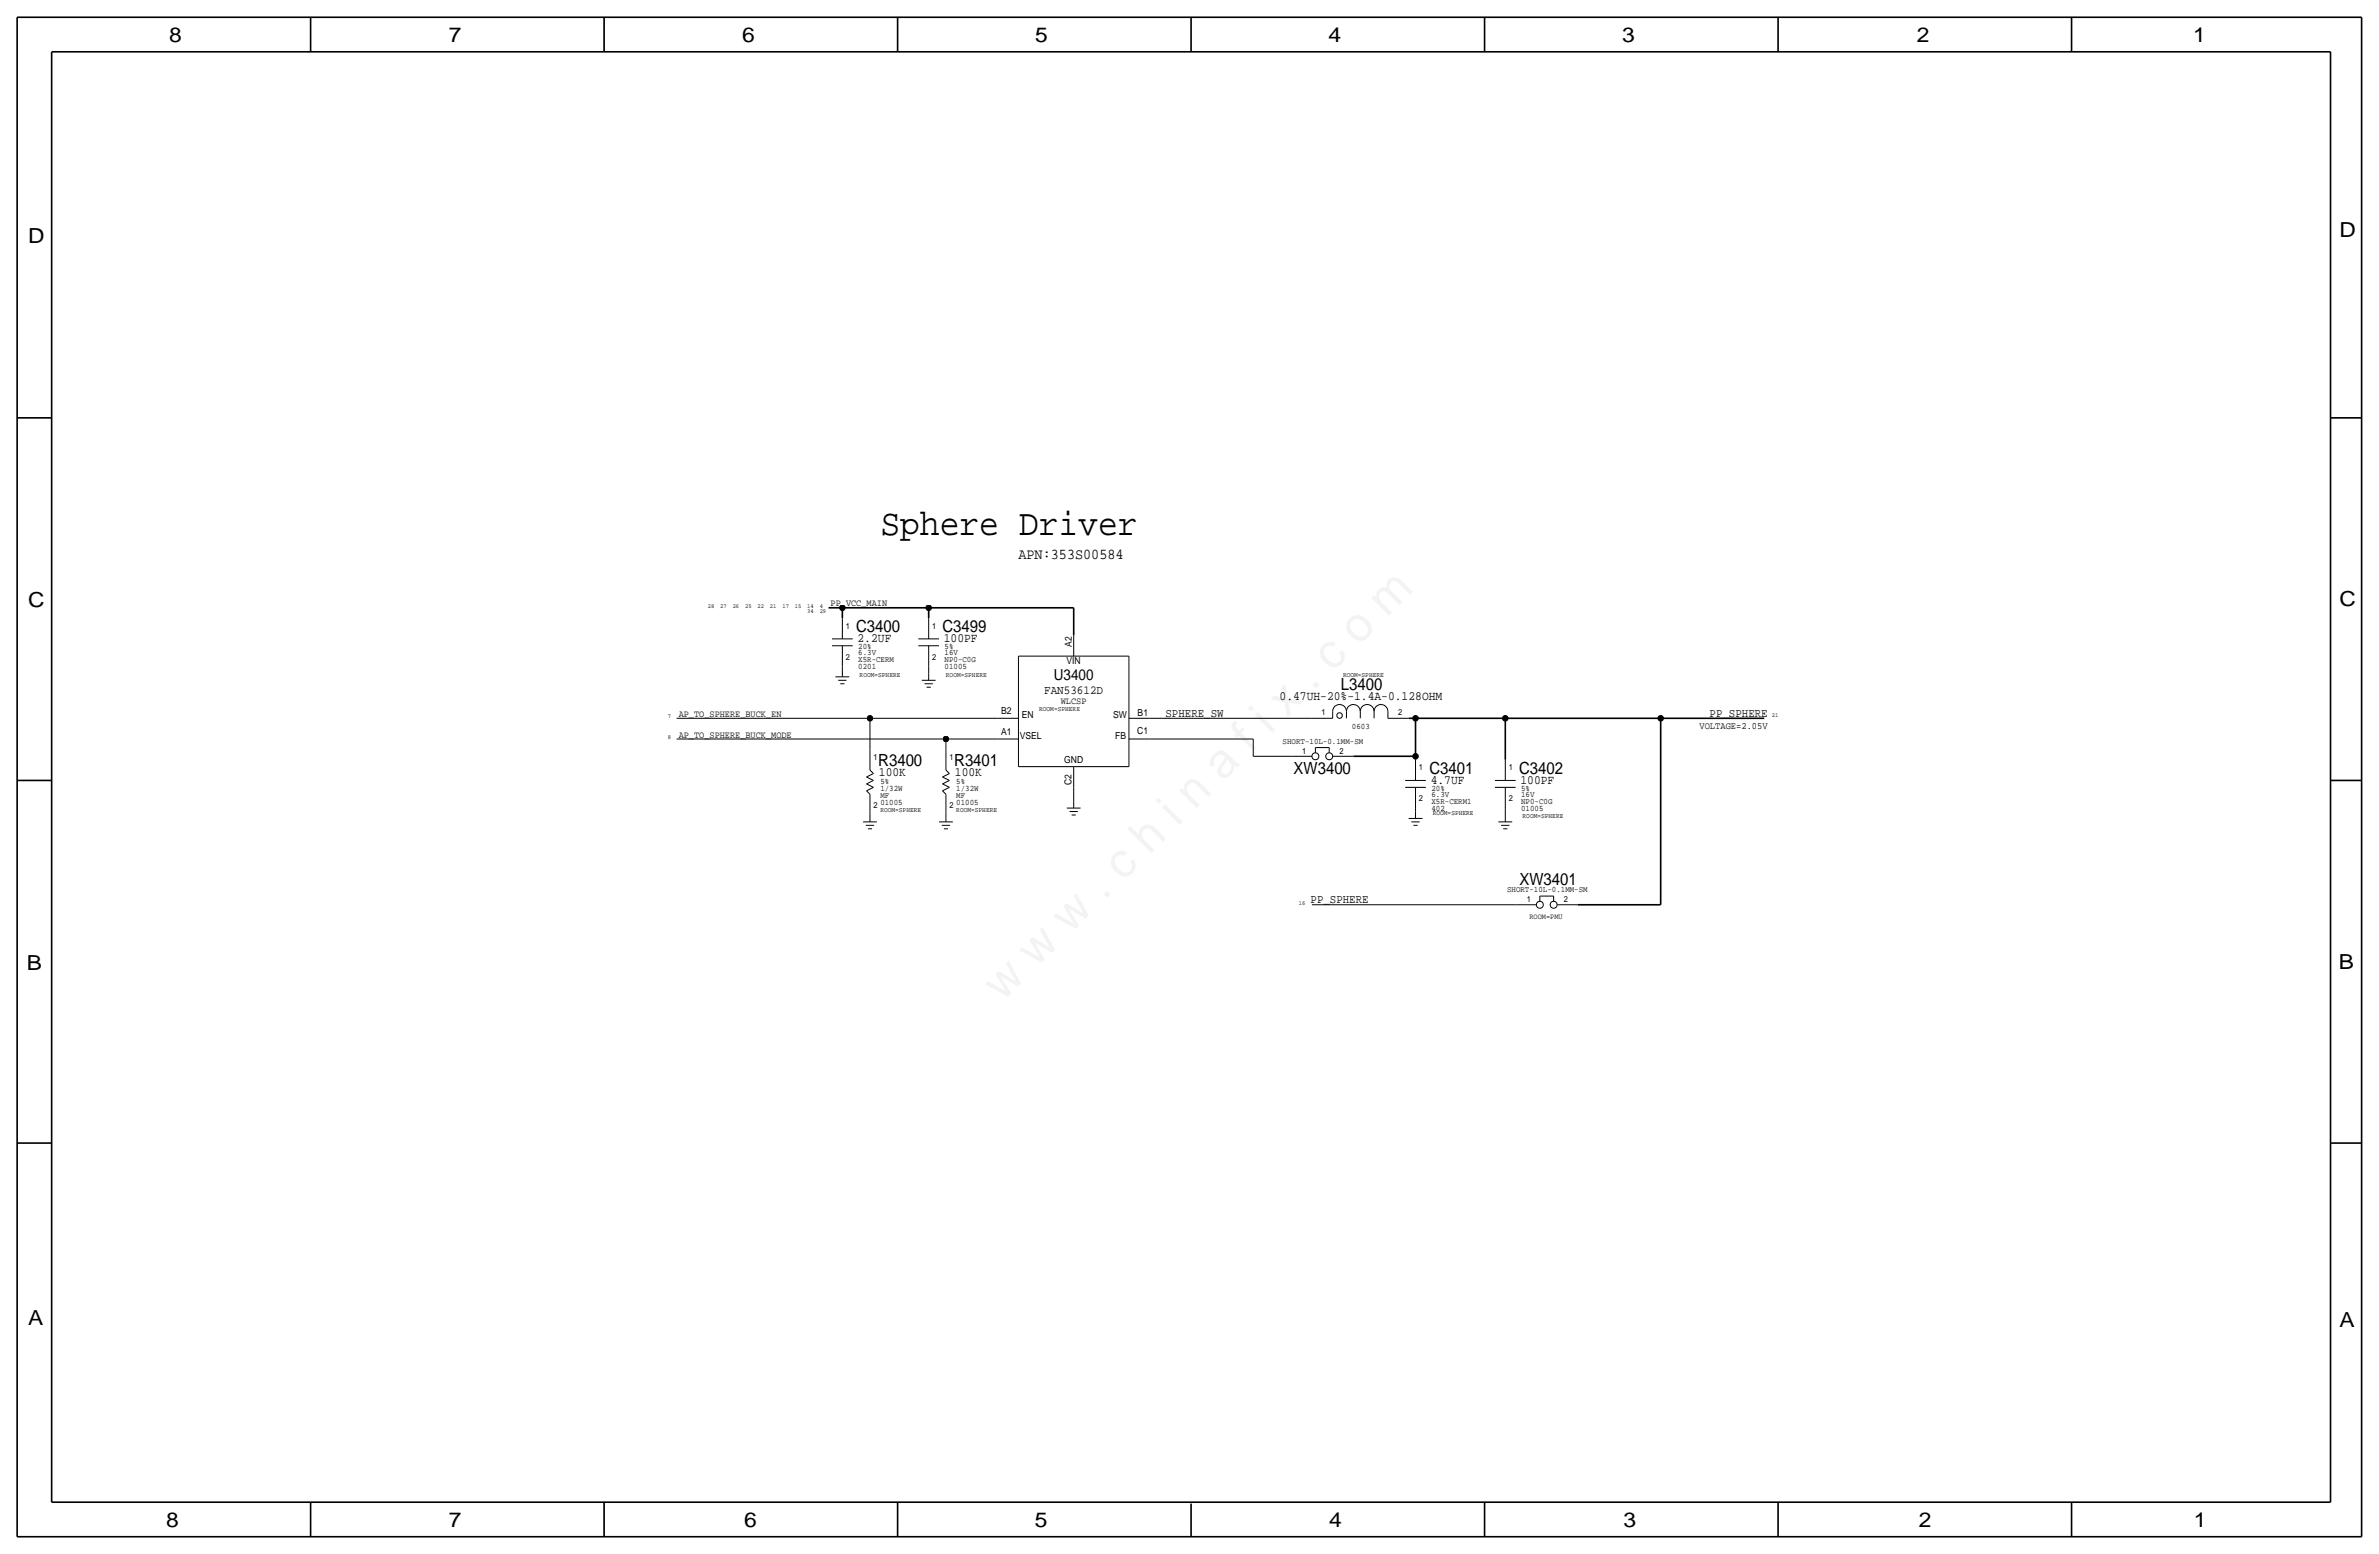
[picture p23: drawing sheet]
<svg xmlns="http://www.w3.org/2000/svg" width="875mm" height="572mm" viewBox="0 0 875 572" stroke-linecap="round" stroke-linejoin="round" font-family="sans-serif">
<defs><g id="words">
<text font-size="17.6" x="368.7" y="368.7" transform="rotate(-45 368.7 368.7)">w w w . c h i n a f i x . c o m</text>
<text font-size="13.6" x="323.8" y="196.8">Sphere Driver</text>
<g font-size="7.6">
<text x="62.2" y="15.5">8</text>
<text x="165.1" y="15.5">7</text>
<text x="273" y="15.5">6</text>
<text x="380.7" y="15.5">5</text>
<text x="488.6" y="15.5">4</text>
<text x="596.6" y="15.5">3</text>
<text x="705.1" y="15.5">2</text>
<text x="806.7" y="15.5">1</text>
<text x="10.4" y="89.4">D</text>
<text x="860.5" y="87.1">D</text>
<text x="10.4" y="223.3">C</text>
<text x="860.5" y="222.8">C</text>
<text x="9.8" y="356.6">B</text>
<text x="860.3" y="356.4">B</text>
<text x="10.4" y="487.4">A</text>
<text x="860.5" y="488.2">A</text>
<text x="61.2" y="561.6">8</text>
<text x="165" y="561.6">7</text>
<text x="273.8" y="561.6">6</text>
<text x="380.7" y="561.6">5</text>
<text x="488.9" y="561.6">4</text>
<text x="597.1" y="561.6">3</text>
<text x="705.8" y="561.6">2</text>
<text x="806.9" y="561.6">1</text>
</g>
<g font-size="6.2">
<text x="314.9" y="232.4">C3400</text>
<text x="346.7" y="232.4">C3499</text>
<text x="493.2" y="253.7">L3400</text>
<text x="323" y="281.7">R3400</text>
<text x="351" y="281.7">R3401</text>
<text x="475.8" y="284.5">XW3400</text>
<text x="525.7" y="284.5">C3401</text>
<text x="558.7" y="284.5">C3402</text>
<text x="558.9" y="325.4">XW3401</text>
</g>
<g font-size="5.6">
<text x="374.6" y="205.7">APN:353S00584</text>
<text x="387.6" y="250.2">U3400</text>
</g>
<g font-size="4.7">
<text x="315.4" y="236.2">2.2UF</text>
<text x="347.2" y="236.2">100PF</text>
<text x="470.6" y="257.3">0.47UH-20%-1.4A-0.128OHM</text>
<text x="323.3" y="285.5">100K</text>
<text x="351.2" y="285.5">100K</text>
<text x="526.2" y="288.3">4.7UF</text>
<text x="559.3" y="288.3">100PF</text>
</g>
<text font-size="4.5" x="384.1" y="255.3">FAN53612D</text>
<g font-size="4.4">
<text x="428.7" y="263.7">SPHERE_SW</text>
<text x="628.8" y="263.7">PP_SPHERE</text>
<text x="482" y="332.2">PP_SPHERE</text>
</g>
<text font-size="3.6" x="625.1" y="268">VOLTAGE=2.05V</text>
<g font-size="3.5">
<text x="305.5" y="223">PP_VCC_MAIN</text>
<text x="394.3" y="237.8" transform="rotate(-90 394.3 237.8)">A2</text>
<text x="392.3" y="244.3">VIN</text>
<text x="249.6" y="263.7">AP_TO_SPHERE_BUCK_EN</text>
<text x="368.2" y="262.6">B2</text>
<text x="390.2" y="259.1">WLCSP</text>
<text x="418.4" y="263.2">B1</text>
<text x="375.9" y="264.2">EN</text>
<text x="409.4" y="264.2">SW</text>
<text x="249.6" y="271.3">AP_TO_SPHERE_BUCK_MODE</text>
<text x="368.2" y="270.3">A1</text>
<text x="375.1" y="271.8">VSEL</text>
<text x="410.2" y="271.8">FB</text>
<text x="418.3" y="270">C1</text>
<text x="391.4" y="280.7">GND</text>
<text x="394.2" y="288.7" transform="rotate(-90 394.2 288.7)">C2</text>
</g>
<g font-size="3.1">
<text x="311.1" y="231.1">1</text>
<text x="342.8" y="231.1">1</text>
<text x="315.7" y="238.8">20%</text>
<text x="347.4" y="238.8">5%</text>
<text x="311.1" y="242.6">2</text>
<text x="315.7" y="241">6.3V</text>
<text x="315.7" y="243.6">X5R-CERM</text>
<text x="342.8" y="242.6">2</text>
<text x="347.4" y="241">16V</text>
<text x="347.4" y="243.6">NP0-C0G</text>
<text x="315.7" y="246.1">0201</text>
<text x="347.4" y="246.1">01005</text>
<text x="486.1" y="262.9">1</text>
<text x="514.3" y="262.9">2</text>
<text x="497.3" y="268.2">0603</text>
<text x="471.8" y="273.6">SHORT-10L-0.1MM-SM</text>
<text x="321.3" y="279.4">1</text>
<text x="349.2" y="279.4">1</text>
<text x="479" y="277.1">1</text>
<text x="492.7" y="277.1">2</text>
<text x="521.9" y="283.2">1</text>
<text x="554.9" y="283.2">1</text>
<text x="323.8" y="293.4">MF</text>
<text x="323.8" y="288.3">5%</text>
<text x="323.8" y="290.8">1/32W</text>
<text x="351.7" y="293.4">MF</text>
<text x="351.7" y="290.8">1/32W</text>
<text x="351.7" y="288.3">5%</text>
<text x="526.5" y="290.8">20%</text>
<text x="526.5" y="293.1">6.3V</text>
<text x="559.5" y="293.1">16V</text>
<text x="559.5" y="290.8">5%</text>
<text x="321.3" y="297.2">2</text>
<text x="323.8" y="295.9">01005</text>
<text x="349.2" y="297.2">2</text>
<text x="351.7" y="295.9">01005</text>
<text x="521.9" y="294.6">2</text>
<text x="526.5" y="295.7">X5R-CERM1</text>
<text x="526.5" y="298.2">402</text>
<text x="554.9" y="294.6">2</text>
<text x="559.5" y="295.7">NP0-C0G</text>
<text x="559.5" y="298.2">01005</text>
<text x="554.3" y="328.2">SHORT-10L-0.1MM-SM</text>
<text x="561.5" y="331.7">1</text>
<text x="575.3" y="331.7">2</text>
</g>
<text font-size="2.9" x="562.6" y="337.8">ROOM=PMU</text>
<g font-size="2.6">
<text x="316.2" y="248.9">ROOM=SPHERE</text>
<text x="347.9" y="248.9">ROOM=SPHERE</text>
<text x="494" y="248.9">ROOM=SPHERE</text>
<text x="382.2" y="261.6">ROOM=SPHERE</text>
<text x="323.8" y="298.5">ROOM=SPHERE</text>
<text x="351.7" y="298.5">ROOM=SPHERE</text>
<text x="527" y="299.7">ROOM=SPHERE</text>
<text x="560" y="301">ROOM=SPHERE</text>
</g>
<g font-size="2.3">
<text x="260.3" y="223.5">28</text>
<text x="264.9" y="223.5">27</text>
<text x="269.5" y="223.5">26</text>
<text x="274.1" y="223.5">25</text>
<text x="278.6" y="223.5">22</text>
<text x="283.2" y="223.5">21</text>
<text x="287.8" y="223.5">17</text>
<text x="292.4" y="223.5">15</text>
<text x="296.9" y="225.3">34</text>
<text x="296.9" y="223.5">14</text>
<text x="301.5" y="225.3">29</text>
<text x="301.5" y="223.5">4</text>
<text x="651.7" y="263.7">21</text>
<text x="245.6" y="264.2">7</text>
<text x="245.6" y="271.8">8</text>
<text x="477.7" y="332.7">16</text>
</g>
</g></defs>
<g fill="none" stroke="#000" stroke-width=".37">
<path d="M306 235h7.6zM306 237.5h7.6zM309.8 227.3v7.7zM309.8 237.5v7.6zM337.8 235h7.6zM337.8 237.5h7.6zM341.6 227.3v7.7zM341.6 237.5v7.6zM307.3 248.9h5.1zM308.3 250.2h3.1zM309.1 251.5h1.5zM309.8 245.1v1.3z"/>
<path d="M309.8 246.4v2.5zM339 250.2h5.1zM340.1 251.5h3zM340.8 252.7h1.5zM341.6 245.1v2.5zM341.6 247.7v2.5zM374.6 241.3v40.6zM374.6 241.3h40.6zM415.2 241.3v40.6zM248.9 271.8h99zM248.9 264.2h71.1zM320 264.2v11.4z"/>
<path d="M320 275.6v7.6zM320 264.2h47zM347.9 271.8h19.1zM347.9 271.8v3.8zM347.9 275.6v7.6zM422.9 264.2h59.7zM422.9 271.8h38.1zM553.7 279.4v7.6zM318.7 290.8l1.3 1.3zM318.7 288.3l2.6 1.3zM318.7 285.8l2.6 1.2zM318.7 285.8l2.6-1.3z"/>
<path d="M318.7 290.8l2.6-1.2zM318.7 288.3l2.6-1.3zM320 283.2l1.3 1.3zM320 298.5v1.2zM320 292.1v6.4zM320 299.7v2.6zM346.7 290.8l1.2 1.3zM346.7 288.3l2.5 1.3zM346.7 285.8l2.5 1.2zM346.7 285.8l2.5-1.3zM346.7 290.8l2.5-1.2zM346.7 288.3l2.5-1.3z"/>
<path d="M347.9 298.5v1.2zM347.9 292.1v6.4zM347.9 299.7v2.6zM347.9 283.2l1.3 1.3zM374.6 281.9h40.6zM549.9 289.6h7.6zM549.9 287h7.6zM553.7 297.2v2.5zM553.7 289.6v7.6zM553.7 299.7v2.6zM317.4 302.3h5.1zM318.5 303.5h3z"/>
<path d="M319.2 304.8h1.6zM345.4 302.3h5.1zM346.4 303.5h3.1zM347.2 304.8h1.5zM551.1 302.3h5.1zM552.1 303.5h3.1zM552.9 304.8h1.5zM482.6 332.7h74.9zM557.5 332.7h7.6zM566.4 329.5v2zM566.4 329.5h5.1zM571.5 329.5v2z"/>
<path d="M572.7 332.7h7.6z"/>
<circle cx="566.4" cy="332.8" r="1.28"/>
<circle cx="571.4" cy="332.8" r="1.28"/>
</g>
<g fill="none" stroke="#000" stroke-width=".6" stroke-linecap="butt">
<path d="M6.3 6.4v558.7zM6.3 6.4h862.3zM19 19.1v533.4zM19 19.1h838.2zM114.2 6.4v12.7zM222.2 6.4v12.7zM330.1 6.4v12.7zM438.1 6.4v12.7zM546.1 6.4v12.7zM654 6.4v12.7zM762 6.4v12.7zM857.2 19.1v533.4z"/>
<path d="M868.6 6.4v558.7zM6.3 153.7h12.7zM857.2 153.7h11.4zM304.7 223.5h5.1zM309.8 223.5h31.8zM309.8 223.5v3.8zM341.6 223.5h53.3zM341.6 223.5v3.8zM520.7 264.2h33zM553.7 264.2h57.1zM553.7 264.2v15.2zM610.8 264.2v68.5z"/>
<path d="M610.8 264.2h38.1zM6.3 287h12.7zM857.2 287h11.4zM580.3 332.7h30.5zM6.3 420.4h12.7zM857.2 420.4h11.4zM19 552.5h838.2zM114.2 552.4v12.7zM222.2 552.5v12.7zM330.1 552.5v12.7zM438.1 553v12.1zM546.1 552.5v12.7z"/>
<path d="M654 552.5v12.7zM762 552.5v12.7zM6.3 565.1h862.3z"/>
</g>
<g fill="#000" stroke="#000" stroke-width=".37">
<circle cx="309.8" cy="223.5" r="1.02"/>
<circle cx="341.6" cy="223.5" r="1.02"/>
<circle cx="320" cy="264.2" r="1.02"/>
<circle cx="347.9" cy="271.8" r="1.02"/>
<circle cx="553.7" cy="264.2" r="1.02"/>
<circle cx="610.8" cy="264.2" r="1.02"/>
</g>
<use href="#words"/>
</svg>
